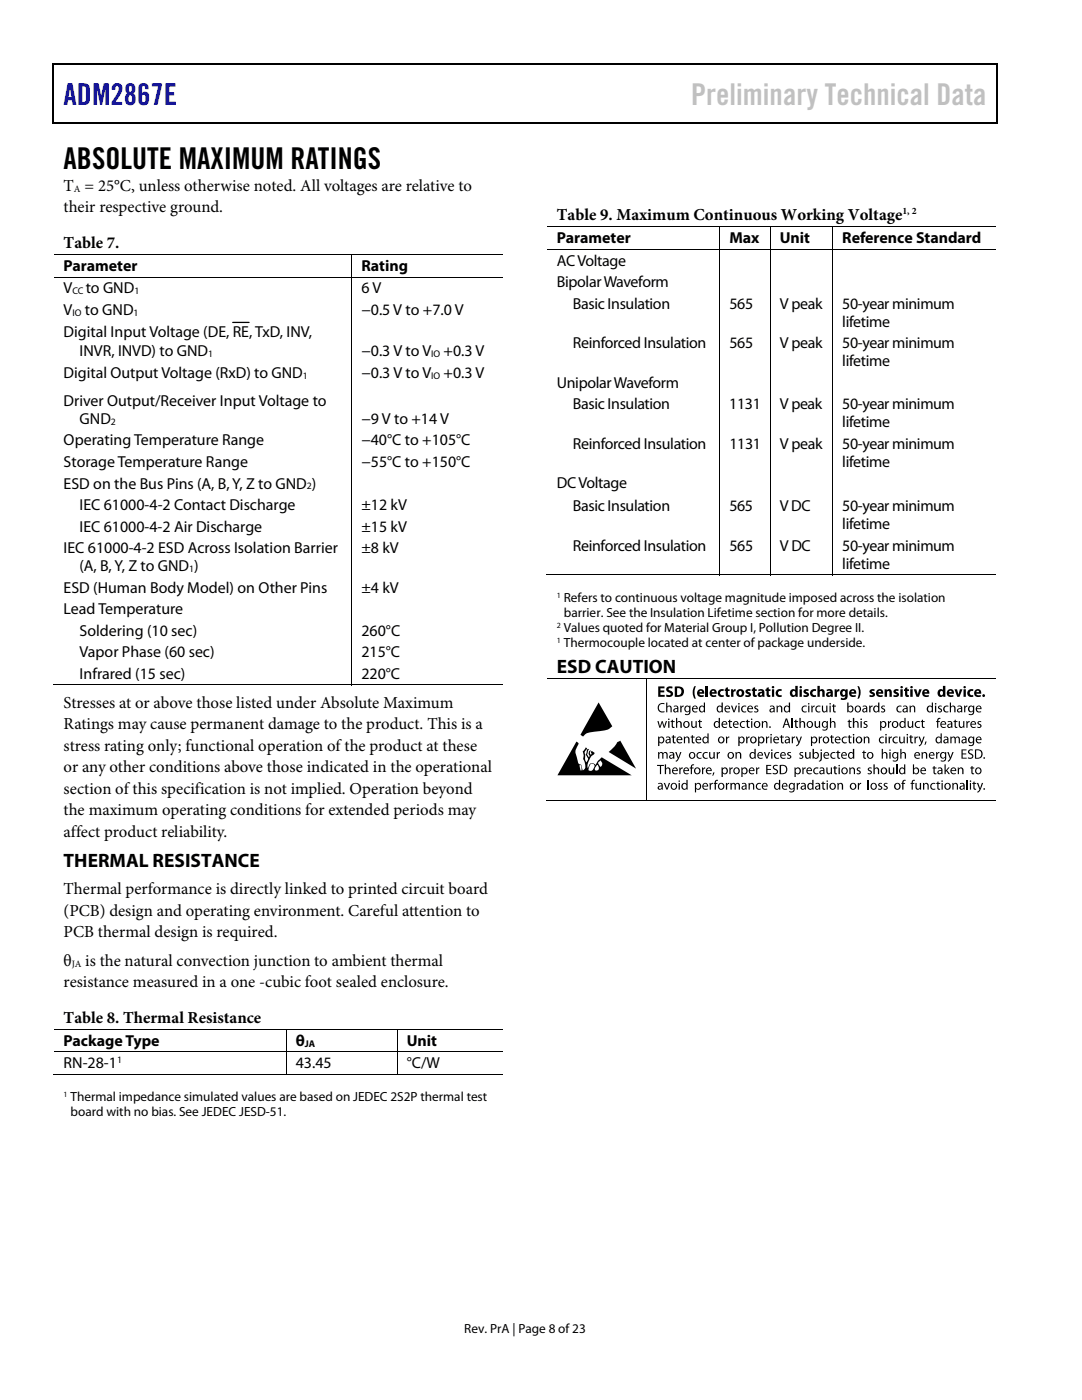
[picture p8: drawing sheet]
<svg xmlns="http://www.w3.org/2000/svg" width="216mm" height="279mm" viewBox="0 0 216 279" stroke-linecap="round" stroke-linejoin="round" font-family="sans-serif">
<defs><g id="words">
<text font-size="6" fill="#00f" x="12.7" y="21">ADM2867E</text>
<text font-size="6" fill="#c0c0c0" x="137.9" y="21">Preliminary Technical Data</text>
<text font-size="6" x="12.7" y="33.6">ABSOLUTE MAXIMUM RATINGS</text>
<g font-size="3.9">
<text x="111.1" y="134.3">ESD CAUTION</text>
<text x="12.7" y="173">THERMAL RESISTANCE</text>
</g>
<g font-size="3.3">
<text x="12.7" y="38.1">T = 25°C, unless otherwise noted. All voltages are relative to</text>
<text x="12.7" y="42.4">their respective ground.</text>
<text x="111.1" y="43.9">Table 9. Maximum Continuous Working Voltage</text>
<text x="12.7" y="49.5">Table 7.</text>
<text x="12.7" y="141.3">Stresses at or above those listed under Absolute Maximum</text>
<text x="12.7" y="145.5">Ratings may cause permanent damage to the product. This is a</text>
<text x="12.7" y="149.8">stress rating only; functional operation of the product at these</text>
<text x="12.7" y="154.1">or any other conditions above those indicated in the operational</text>
<text x="12.7" y="158.4">section of this specification is not implied. Operation beyond</text>
<text x="12.7" y="162.6">the maximum operating conditions for extended periods may</text>
<text x="12.7" y="166.9">affect product reliability.</text>
<text x="12.7" y="178.5">Thermal performance is directly linked to printed circuit board</text>
<text x="12.7" y="182.8">(PCB) design and operating environment. Careful attention to</text>
<text x="12.7" y="187">PCB thermal design is required.</text>
<text x="12.7" y="197">resistance measured in a one -cubic foot sealed enclosure.</text>
<text x="12.7" y="192.7">θ</text>
<text x="17" y="192.7">is the natural convection junction to ambient thermal</text>
<text x="12.7" y="204.1">Table 8. Thermal Resistance</text>
</g>
<g font-size="3.2">
<text x="111.1" y="48.5">Parameter</text>
<text x="111.1" y="53">AC Voltage</text>
<text x="145.5" y="48.5">Max</text>
<text x="155.6" y="48.5">Unit</text>
<text x="168.1" y="48.5">Reference Standard</text>
<text x="12.7" y="54.1">Parameter</text>
<text x="12.7" y="58.6">V</text>
<text x="17.1" y="58.6">to GND</text>
<text x="72.1" y="58.6">6 V</text>
<text x="72.1" y="54.1">Rating</text>
<text x="111.1" y="57.3">Bipolar Waveform</text>
<text x="12.7" y="62.9">V</text>
<text x="17" y="62.9">to GND</text>
<text x="72.1" y="62.9">−0.5 V to +7.0 V</text>
<text x="114.3" y="61.6">Basic Insulation</text>
<text x="145.5" y="61.6">565</text>
<text x="155.6" y="61.6">V peak</text>
<text x="168.1" y="61.6">50-year minimum</text>
<text x="168.1" y="65.2">lifetime</text>
<text x="12.7" y="67.2">Digital Input Voltage (DE, RE, TxD, INV,</text>
<text x="15.9" y="71.1">INVR, INVD) to GND</text>
<text x="72.1" y="71.1">−0.3 V to V</text>
<text x="88.5" y="71.1">+0.3 V</text>
<text x="114.3" y="69.5">Reinforced Insulation</text>
<text x="145.5" y="69.5">565</text>
<text x="155.6" y="69.5">V peak</text>
<text x="168.1" y="69.4">50-year minimum</text>
<text x="12.7" y="75.4">Digital Output Voltage (RxD) to GND</text>
<text x="72.1" y="75.4">−0.3 V to V</text>
<text x="88.5" y="75.4">+0.3 V</text>
<text x="111.1" y="77.4">Unipolar Waveform</text>
<text x="168.1" y="73.1">lifetime</text>
<text x="12.7" y="81">Driver Output/Receiver Input Voltage to</text>
<text x="114.3" y="81.7">Basic Insulation</text>
<text x="145.5" y="81.7">1131</text>
<text x="155.6" y="81.7">V peak</text>
<text x="168.1" y="81.6">50-year minimum</text>
<text x="12.7" y="88.9">Operating Temperature Range</text>
<text x="15.9" y="84.6">GND</text>
<text x="72.1" y="88.9">−40°C to +105°C</text>
<text x="72.1" y="84.6">−9 V to +14 V</text>
<text x="114.3" y="89.6">Reinforced Insulation</text>
<text x="145.5" y="89.6">1131</text>
<text x="155.6" y="89.6">V peak</text>
<text x="168.1" y="85.2">lifetime</text>
<text x="168.1" y="89.5">50-year minimum</text>
<text x="12.7" y="93.2">Storage Temperature Range</text>
<text x="72.1" y="93.2">−55°C to +150°C</text>
<text x="168.1" y="93.1">lifetime</text>
<text x="12.7" y="97.5">ESD on the Bus Pins (A, B, Y, Z to GND )</text>
<text x="15.9" y="101.8">IEC 61000-4-2 Contact Discharge</text>
<text x="72.1" y="101.8">±12 kV</text>
<text x="111.1" y="97.4">DC Voltage</text>
<text x="15.9" y="106.1">IEC 61000-4-2 Air Discharge</text>
<text x="72.1" y="106.1">±15 kV</text>
<text x="114.3" y="102">Basic Insulation</text>
<text x="145.5" y="102">565</text>
<text x="155.6" y="102">V DC</text>
<text x="168.1" y="102">50-year minimum</text>
<text x="168.1" y="105.6">lifetime</text>
<text x="12.7" y="110.4">IEC 61000-4-2 ESD Across Isolation Barrier</text>
<text x="15.9" y="114">(A, B, Y, Z to GND )</text>
<text x="72.1" y="110.4">±8 kV</text>
<text x="114.3" y="109.9">Reinforced Insulation</text>
<text x="145.6" y="109.9">565</text>
<text x="155.6" y="109.9">V DC</text>
<text x="168.1" y="109.9">50-year minimum</text>
<text x="168.1" y="113.5">lifetime</text>
<text x="12.7" y="118.3">ESD (Human Body Model) on Other Pins</text>
<text x="72.1" y="118.3">±4 kV</text>
<text x="12.7" y="122.6">Lead Temperature</text>
<text x="15.9" y="126.9">Soldering (10 sec)</text>
<text x="15.9" y="131.1">Vapor Phase (60 sec)</text>
<text x="72.1" y="126.9">260°C</text>
<text x="72.1" y="131.1">215°C</text>
<text x="15.9" y="135.4">Infrared (15 sec)</text>
<text x="72.1" y="135.4">220°C</text>
<text x="12.7" y="208.7">Package Type</text>
<text x="59" y="208.7">θ</text>
<text x="81.2" y="208.7">Unit</text>
<text x="12.7" y="213.2">RN-28-1</text>
<text x="59" y="213.2">43.45</text>
<text x="81.2" y="213.2">°C/W</text>
</g>
<g font-size="2.6">
<text x="112.5" y="120.1">Refers to continuous voltage magnitude imposed across the isolation</text>
<text x="112.5" y="123.1">barrier. See the Insulation Lifetime section for more details.</text>
<text x="112.5" y="126.1">Values quoted for Material Group I, Pollution Degree II.</text>
<text x="112.5" y="129.1">Thermocouple located at center of package underside.</text>
<text x="14.1" y="219.8">Thermal impedance simulated values are based on JEDEC 2S2P thermal test</text>
<text x="14.1" y="222.8">board with no bias. See JEDEC JESD-51.</text>
<text x="92.6" y="266">Rev. PrA | Page 8 of 23</text>
</g>
<g font-size="1.9">
<text x="14.8" y="38.3">A</text>
<text x="180.1" y="42.7">1, 2</text>
<text x="14.5" y="58.7">CC</text>
<text x="26.8" y="58.7">1</text>
<text x="14.5" y="63">IO</text>
<text x="26.7" y="63">1</text>
<text x="41.5" y="71.3">1</text>
<text x="86" y="71.3">IO</text>
<text x="60.4" y="75.6">1</text>
<text x="86" y="75.6">IO</text>
<text x="22.1" y="84.8">2</text>
<text x="61.2" y="97.7">2</text>
<text x="37.7" y="114.1">1</text>
<text x="14.3" y="192.9">JA</text>
<text x="60.8" y="208.9">JA</text>
<text x="23.3" y="212.1">1</text>
</g>
<g font-size="1.6">
<text x="111.1" y="119.3">1</text>
<text x="111.1" y="125.2">2</text>
<text x="111.1" y="128.2">1</text>
<text x="12.7" y="218.9">1</text>
</g>
</g></defs>
<g fill="#000">
<path d="M10.5 12.7h.3v1h-.3zM198.8 12.7h.2v1h-.2zM198.8 12.7h.2v.3h-.2zM198.8 24.4h.2v.3h-.2zM131.3 137h1.3v.4h-.8v.4h.7v.4h-.7v.5h.8v.4h-1.3zM133.1 137.1l.6-.1 .5 .1-.1 .3h-.6l-.1 .1 .2 .2a.72 .72 0 0 1 .7 .9 .72 .72 0 0 1-1.1 .5l-.3-.1 .1-.4 .7 .1 .1-.2-.1-.2a.68 .68 0 0 1-.7-.4 .68 .68 0 0 1 .1-.8zM138.6 136.9h.3a2.74 2.74 0 0 0 0 2.5h-.3a2.26 2.26 0 0 1 0-2.5zM140.8 136.9h.5v2.2h-.5zM143.4 137.8l.9-.3 .1 .1v.3a.45 .45 0 0 0-.7 .4 .45 .45 0 0 0 .7 .4v.3a.82 .82 0 0 1-1-.2 .82 .82 0 0 1 0-1zM144.8 137.3l.4-.1v.4h.4v.3h-.4l.1 .8h.3v.3a.5 .5 0 0 1-.6 0 .5 .5 0 0 1-.2-.5v-.6h-.2v-.3h.2zM145.9 137.6h.4v.2l.2-.2 .3-.1v.5h-.3l-.2 .2v.9h-.4zM148.9 137.7l.5-.2 .4 .1-.1 .3h-.4v.2a.56 .56 0 0 1 .5 .6 .56 .56 0 0 1-.8 .4l-.3-.1 .1-.3 .4 .1 .2-.1-.5-.3a.42 .42 0 0 1 0-.7z"/>
<path d="M150.2 137.3l.5-.1v.4h.3v.3h-.3v.8h.3v.3a.51 .51 0 0 1-.6 0 .51 .51 0 0 1-.2-.5v-.6h-.2v-.3h.2zM153 137.3l.4-.1v.4h.3v.3h-.3v.8h.3v.3a.48 .48 0 0 1-.5 0 .48 .48 0 0 1-.2-.5v-.6h-.3v-.3h.3zM155 137.8l.8-.3 .2 .1-.1 .3a.45 .45 0 0 0-.7 .4 .45 .45 0 0 0 .7 .4l.1 .3a.82 .82 0 0 1-1.1-.2 .82 .82 0 0 1 .1-1zM160.5 137.7l.5-.2 .4 .1-.1 .3h-.5v.2a.56 .56 0 0 1 .6 .6 .56 .56 0 0 1-.8 .4l-.3-.1 .1-.3 .4 .1 .2-.1-.5-.3a.42 .42 0 0 1 0-.7zM161.8 137.8l.9-.3 .2 .1-.1 .3a.45 .45 0 0 0-.7 .4 .45 .45 0 0 0 .7 .4l.1 .3a.82 .82 0 0 1-1.1-.2 .82 .82 0 0 1 0-1zM163.1 136.9h.5v.8a.55 .55 0 0 1 .6-.1 .55 .55 0 0 1 .3 .6v.9h-.4v-1l-.2-.2-.3 .2v1h-.5zM166.5 137.6h.4l.1 .2 .2-.2 .3-.1v.5h-.3l-.2 .2v.9h-.5zM171.1 136.9h.2a2.25 2.25 0 0 1 .1 2.5h-.3a2.74 2.74 0 0 0 0-2.5zM173.7 137.7l.4-.2 .4 .1v.3h-.5v.2a.56 .56 0 0 1 .6 .6 .56 .56 0 0 1-.8 .4l-.3-.1v-.3l.4 .1 .3-.1-.5-.3a.41 .41 0 0 1 0-.7zM176.5 137.6h.4l.1 .2v-.1a.55 .55 0 0 1 .7-.1 .55 .55 0 0 1 .2 .6v.9h-.4v-1l-.3-.2-.2 .2v1h-.5zM178.4 137.7l.5-.2 .4 .1-.1 .3h-.4v.2a.56 .56 0 0 1 .6 .6 .56 .56 0 0 1-.9 .4l-.3-.1 .1-.3 .4 .1 .2-.1-.4-.3a.41 .41 0 0 1-.1-.7zM180.6 137.3l.4-.1v.4h.4v.3h-.4l.1 .8h.3v.3a.48 .48 0 0 1-.6 0 .48 .48 0 0 1-.2-.5v-.6h-.2v-.3h.2z"/>
<path d="M182.3 137.6h.5l.3 1 .3-1h.5l-.6 1.5h-.4zM190.5 137.6h.5l.2 1 .3-1h.5l-.5 1.5h-.5zM193.2 137.8l.9-.3 .1 .1v.3a.44 .44 0 0 0-.7 .4 .44 .44 0 0 0 .7 .4v.3a.81 .81 0 0 1-1-.2 .81 .81 0 0 1 0-1zM119.4 140.2l2.8 4.7-.3 .3a3.8 3.8 0 0 1-2.7 .8h-.7a2.26 2.26 0 0 0-2.1 1l-.6-.4zM123.1 148.2l.7-.4 3.1 5.6-5.4-3.3 1.1-1.1zM131.3 150.1h.2v.2a.46 .46 0 0 1 .8 0l.5-.2 .4 .2v1.1h-.2v-1l-.3-.1-.3 .2v.9h-.3v-1l-.2-.1-.3 .2v.9h-.3zM131.2 143.9h.2l.3 1.1 .3-1.1h.2l.3 1.1 .4-1.1h.2l-.4 1.3h-.3l-.3-1-.3 1h-.2zM131.1 152.7h1.4v.2h-.6v1.6h-.2v-1.6h-.6zM131.5 140.6a1.06 1.06 0 0 1 1.1-.2l-.1 .2a.76 .76 0 0 0-1 .7 .76 .76 0 0 0 1.1 .6v.2a.97 .97 0 0 1-1.2-.3 .97 .97 0 0 1 .1-1.2zM132.7 152.5h.2v.9a.47 .47 0 0 1 .8 0l.1 1.1h-.3v-.9l-.3-.2-.3 .3v.8h-.2zM132.4 156.3h.3l.4 1.1 .4-1.1h.2l-.5 1.3h-.2zM132.9 140.2h.3v.8l.2-.2h.4a1.49 1.49 0 0 1 .2 1.4h-.2v-1l-.3-.2-.3 .3v.9h-.3z"/>
<path d="M134 143.7l.3-.1v.3h.3v.2h-.3v.9l.3 .1-.1 .2h-.3l-.2-.3v-.9h-.2v-.2h.2zM134.2 146.8l.3-.1v.3h.3v.2h-.3v.9h.3l-.1 .3-.2-.1-.2-.2-.1-.9h-.2v-.2h.2zM134.9 143.3h.2v.8l.3-.2h.4a1.37 1.37 0 0 1 .2 1.3h-.2l-.1-.9-.2-.2-.4 .3v.8h-.2zM134.7 150.1h.3l.4 1.1 .3-1.1h.3l-.2 .5a2.2 2.2 0 0 1-.9 1.4l-.1-.2 .4-.4zM135.6 153.2h.1l.1 .3 .2-.3 .2-.1v.3h-.2l-.2 .3v.8h-.2zM135.7 140.8h.3v.3l.4-.3v.2l-.2 .1-.2 .2v.9h-.3zM136.4 147h.3v.2l.1-.1a.48 .48 0 0 1 .7 .1l.1 1.1h-.3v-.9l-.3-.2-.3 .2v.9h-.2zM138 152.7l.5-.1v.2h-.3l-.1 .1v.3h.3v.2h-.3v1.1h-.3v-1.1h-.2v-.2h.2zM138 146.8l.3-.1v.3h.3v.2h-.3v.9h.3v.2h-.4l-.2-.2v-.9h-.2v-.2h.2zM137.9 143.9h.3v1l.3 .2 .3-.3v-.9h.2v1.3h-.2v-.2l-.1 .1a.45 .45 0 0 1-.7 0zM139.5 143.7l.2-.1v.3h.4v.2h-.4l.1 .9 .2 .1 .1 .1-.4 .1-.2-.3v-.9h-.2v-.2h.2zM139.2 150.3l.5-.2h.3v.2a.51 .51 0 0 0-.8 .5 .51 .51 0 0 0 .8 .4v.2a.69 .69 0 0 1-.9-.2 .69 .69 0 0 1 .1-.9z"/>
<path d="M140.1 153.2h.2v.3l.4-.4v.3l-.4 .3v.8h-.2zM140.4 150.3l.5-.2h.3v.2a.5 .5 0 0 0-.8 .5 .5 .5 0 0 0 .8 .4v.2a.7 .7 0 0 1-.9-.2 .7 .7 0 0 1 .1-.9zM141.6 156.3h.2v.2l.4-.3v.3h-.2l-.2 .3v.8h-.2zM142.3 154.2h.3l-.3 .6h-.2zM142.8 155.7h.5v.2h-.4v.1l-.1 .3h.4v.1h-.3v1.2h-.3v-1.2h-.2v-.1h.2zM141.5 150.1h.2l.1 .9 .2 .2 .3-.2 .1-.9h.2v1.3h-.2v-.2l-.1 .1a.46 .46 0 0 1-.7-.1zM143 150.1h.2v.3l.5-.3v.2h-.3l-.1 .3v.8h-.3zM144.8 156.3h.3v.2l.4-.3v.3h-.2l-.2 .3v.8h-.3zM144.8 147h.3v.3l.4-.3v.2l-.2 .1-.2 .3v.7h-.2zM145.5 153.2h.2l.1 .3 .4-.4v.3l-.4 .3v.8h-.3zM145.5 143.7l.2-.1v.3h.4v.2h-.4l.1 .9 .3 .1v.1l-.2 .1a.36 .36 0 0 1-.4-.5v-.7h-.2v-.2h.2zM145.7 156.3h.3v.2l.2-.2h.4l.2 .2 .3-.2h.3l.3 .5v.8h-.3v-1l-.3-.2-.3 .3v.9h-.2v-1l-.3-.2-.3 .3v.9h-.2z"/>
<path d="M145.9 140.8h.2l.4 1.1 .3-1.1h.3l-.5 1.4h-.3zM146.7 150.1h.3v.2l.1-.1a.51 .51 0 0 1 .7 .1l.1 1.1h-.2l-.1-.9-.3-.2-.3 .3v.8h-.2zM147.8 144.1l.5-.2 .4 .1-.1 .1a.5 .5 0 0 0-.8 .5 .5 .5 0 0 0 .8 .4v.2a.7 .7 0 0 1-.9-.2 .7 .7 0 0 1 .1-.9zM148.9 147h.2v.3l.5-.3v.2l-.3 .1-.2 .3v.7h-.2zM148.1 141l.5-.2 .3 .1v.2a.5 .5 0 0 0-.8 .4 .5 .5 0 0 0 .8 .4v.2a.7 .7 0 0 1-.9-.2 .7 .7 0 0 1 .1-.9zM149 143.7l.3-.1v.3h.3v.2h-.3v.9l.3 .1-.1 .2h-.3l-.2-.3v-.9h-.2v-.2h.2zM149.4 156.3h.2v.2l.1-.1a.47 .47 0 0 1 .7 0l.1 1.2h-.2l-.1-1-.3-.2-.3 .3v.9h-.2zM150.5 141l.5-.2 .3 .1-.1 .2-.4-.1v.3a.48 .48 0 0 1 .5 .5 .48 .48 0 0 1-.7 .4l-.1-.1v-.2l.4 .1 .2-.2-.6-.5zM150.9 153.2h.2v.3l.4-.4v.3h-.2l-.2 .3v.8h-.2zM151 156.4l.5-.2 .3 .1v.2a.5 .5 0 0 0-.8 .4 .5 .5 0 0 0 .8 .5v.1a.7 .7 0 0 1-.9-.1 .7 .7 0 0 1 .1-1zM152 143.9h.2v.2l.1-.1a.49 .49 0 0 1 .8 .1v1.1h-.2v-.9l-.3-.2-.3 .3v.8h-.3zM152.4 150.1h.3l.3 1.1 .4-1.1h.2l-.5 1.3h-.2z"/>
<path d="M152.8 147h.2l.1 .3 .4-.3v.2l-.3 .1-.1 .2v.8h-.3zM153.5 145h.3v.2h-.3zM152.9 152.7h1v.1h-.8v.7h.7v.1h-.7v.7h.8v.2h-1zM154.3 152.9a.78 .78 0 0 1 .9-.2l-.1 .2h-.5a.29 .29 0 0 0 0 .5 .63 .63 0 0 1 .6 .8 .63 .63 0 0 1-1 .2v-.2a.39 .39 0 0 0 .7 .1 .39 .39 0 0 0-.2-.6 .54 .54 0 0 1-.4-.8zM154.9 140.8h.3v.3l.1-.2a.51 .51 0 0 1 .7 .1l.1 1.2h-.2l-.1-1-.3-.2-.3 .2v1h-.2zM154.6 150.3l.6-.2h.3l-.1 .2a.5 .5 0 0 0-.7 .5 .5 .5 0 0 0 .7 .4l.1 .2a.69 .69 0 0 1-.9-.2 .69 .69 0 0 1 0-.9zM155.6 147h.2v-.2l.3-.1v.3h.3v.2h-.3v.9h.3v.2h-.5l-.1-1.1h-.2zM157.1 150.3l.4-.2 .3 .1v.1h-.4v.3h.1a.4 .4 0 0 1 .4 .4 .4 .4 0 0 1-.2 .4l-.7-.1 .1-.1 .3 .1 .3-.2-.6-.5zM158 143.3h.2v1.9h-.2zM158 147h.2v.3l.4-.3v.2l-.2 .1-.2 .2v.8h-.2zM158.7 143.7l.2-.1v.3h.4v.2h-.4l.1 .9 .2 .1v.1l-.2 .1a.36 .36 0 0 1-.3-.5v-.7h-.2v-.2h.2zM159 156.3h.2v.2l.4-.3v.3h-.2l-.2 .3v.8h-.2z"/>
<path d="M158.8 147h.2l.4 1.1 .4-1.1h.2l-.2 .6a2.09 2.09 0 0 1-.9 1.3l-.1-.2a.46 .46 0 0 0 .5-.5zM159.5 143.3h.3v.8l.2-.2h.4a1.4 1.4 0 0 1 .3 1.3h-.3v-.9l-.3-.2-.3 .2v.9h-.3zM159.6 150.3l.4-.2 .3 .1-.1 .1h-.4v.3h.2a.4 .4 0 0 1 .3 .4 .4 .4 0 0 1-.2 .4l-.6-.1v-.1h.5v-.3l-.1-.1a.39 .39 0 0 1-.3-.5zM160.1 153.2h.2v.3l.5-.4v.3h-.3l-.2 .3v.8h-.2zM160.1 141l.6-.2 .3 .1-.1 .2a.51 .51 0 0 0-.7 .4 .51 .51 0 0 0 .8 .4v.2a.7 .7 0 0 1-.9-.2 .7 .7 0 0 1 0-.9zM160.6 150.1h.3v.9l.3 .2 .3-.2v-.9h.3v1.3h-.3v-.2l-.1 .1a.46 .46 0 0 1-.7-.1zM161.9 140.8h.2v.3l.5-.3v.2l-.3 .1-.2 .2v.9h-.2zM162.5 153.3l.5-.2 .3 .1-.1 .2a.5 .5 0 0 0-.7 .5 .5 .5 0 0 0 .8 .4v.2a.7 .7 0 0 1-.9-.2 .7 .7 0 0 1 .1-1zM163.4 147h.2v.3l.4-.3v.2l-.2 .1-.2 .2v.8h-.2zM162.5 143.9h.3v1l.3 .2 .3-.3v-.9h.2l.1 1.3h-.3v-.2l-.1 .1a.45 .45 0 0 1-.7 0zM162.9 141l.5-.2 .3 .1v.2a.5 .5 0 0 0-.8 .4 .5 .5 0 0 0 .8 .4v.2a.7 .7 0 0 1-.9-.2 .7 .7 0 0 1 .1-.9zM164.1 156h.2v.3h.4v.1h-.4l.1 1h.3l-.1 .2h-.3l-.2-.2v-1h-.2v-.1h.2z"/>
<path d="M164 140.8h.2l.1 1 .2 .2 .3-.2 .1-1h.2v1.4h-.2v-.3l-.1 .2a.45 .45 0 0 1-.7-.1zM165.6 143.3h.2v.8l.3-.2h.4a1.49 1.49 0 0 1 .2 1.3h-.2l-.1-.9-.2-.2-.4 .3v.8h-.2zM164.9 153.2h.2l.1 .9a.33 .33 0 0 0 .3 .2 .33 .33 0 0 0 .3-.3v-.8h.2v1.3h-.2v-.2l-.1 .1a.48 .48 0 0 1-.7-.1zM165.8 146.8l.3-.1v.3h.3v.2h-.3v.9h.3v.2h-.4l-.2-.2v-.9h-.2v-.2h.2zM166.2 140.6l.3-.1v.3h.3v.2h-.3v.9l.3 .1-.1 .2h-.3l-.2-.3v-.9h-.2v-.2h.2zM165.9 150.3l.5-.2h.3l-.1 .2a.5 .5 0 0 0-.7 .5 .5 .5 0 0 0 .8 .4v.2a.7 .7 0 0 1-.9-.2 .7 .7 0 0 1 .1-.9zM166.5 152.9h.2v.3h.3v.2h-.3v.9h.3v.2h-.3l-.2-.2v-.9h-.2zM167.1 156.3h.2v.2l.1-.1a.48 .48 0 0 1 .7 0l.1 1.2h-.2v-1l-.3-.2-.4 .3v.9h-.2zM167.1 149.8h.2v.3h.4v.2h-.4l.1 .9h.2v.2h-.3l-.2-.2v-.9h-.2v-.2h.2zM168.1 147.2l.5-.2h.4l-.1 .2a.5 .5 0 0 0-.7 .5 .5 .5 0 0 0 .7 .4l.1 .2a.69 .69 0 0 1-.9-.2 .69 .69 0 0 1 0-.9zM169.5 153.2h.2v.2l.1-.1a.46 .46 0 0 1 .7 .1l.1 1.1h-.2l-.1-.9-.2-.2-.4 .3v.8h-.2zM169.3 143.7l.3-.1v.3h.3v.2h-.3v.9l.3 .1v.1l-.3 .1-.2-.3-.1-.9h-.2z"/>
<path d="M169.4 146.8l.2-.1v.3h.3v.2h-.3v.9h.3l-.1 .3-.2-.1-.2-.2v-.9h-.3v-.2h.3zM170.2 143.3h.3v.8l.2-.2h.4a1.46 1.46 0 0 1 .2 1.3h-.2v-.9l-.3-.2-.3 .2v.9h-.3zM171 153.3l.4-.2 .3 .1v.2h-.5v.2l.2 .1a.4 .4 0 0 1 .4 .4 .4 .4 0 0 1-.3 .4l-.6-.1 .1-.1h.3l.2-.1-.5-.5zM171.2 156.3h.2v.2l.4-.3v.3h-.2l-.2 .3v.8h-.2zM172.4 144.1l.4-.2 .3 .1-.1 .1h-.4v.3l.2 .1a.41 .41 0 0 1 .3 .3 .41 .41 0 0 1-.2 .4l-.5 .1-.1-.1v-.2a.34 .34 0 0 0 .6-.1l-.2-.2a.39 .39 0 0 1-.3-.6zM172.3 147h.3v.2l.1-.1a.49 .49 0 0 1 .7 .1l.1 1.1h-.3v-.9l-.3-.2-.3 .3v.8h-.2zM172.3 149.8h.2v.3h.3v.2h-.3v.9h.3l-.1 .2h-.2l-.2-.2v-.9h-.3v-.2h.3zM173.1 155.6h.3v2h-.3zM173.2 153.3l.4-.2 .3 .1v.2h-.5v.2l.3 .1a.4 .4 0 0 1 .3 .4 .4 .4 0 0 1-.2 .4l-.7-.1 .1-.1h.3l.3-.1-.6-.5zM173.4 140.8h.3v.3l.4-.3v.2l-.2 .1-.2 .2v.9h-.3zM174.3 152.5h.2v.9l.3-.2h.4a1.45 1.45 0 0 1 .2 1.3h-.2l-.1-.9-.2-.2-.4 .2v.9h-.2zM175.3 156.4l.4-.2 .3 .1v.2a.28 .28 0 0 0-.5 .1l.2 .2a.4 .4 0 0 1 .4 .4 .4 .4 0 0 1-.3 .4l-.6-.1v-.1h.6v-.3l-.2-.1a.4 .4 0 0 1-.3-.6z"/>
<path d="M175.9 141l.4-.2 .3 .1-.1 .2-.4-.1v.3l.2 .1a.41 .41 0 0 1 .3 .3 .41 .41 0 0 1-.2 .4h-.6v-.2l.5 .1 .1-.3-.2-.1a.39 .39 0 0 1-.3-.6zM175.9 149.5h.3v.8a.51 .51 0 0 1 .8 0l.1 1.1h-.3v-.9l-.3-.2-.3 .2v.9h-.3zM176.4 156.4l.4-.2 .3 .1-.1 .2h-.4v.2l.2 .1a.4 .4 0 0 1 .3 .3 .4 .4 0 0 1-.2 .5l-.6-.1v-.1h.6v-.2l-.2-.2a.4 .4 0 0 1-.3-.6zM175.6 147.2l.5-.2h.3l-.1 .2a.5 .5 0 0 0-.7 .5 .5 .5 0 0 0 .7 .4l.1 .2a.69 .69 0 0 1-.9-.2 .69 .69 0 0 1 .1-.9zM177.2 143.9h.2v.3l.4-.3v.2l-.2 .1-.2 .3v.7h-.2zM177.3 147h.2v.3l.5-.3v.2l-.3 .1-.1 .2v.8h-.3zM177.3 153.2h.3v.9l.2 .2 .4-.2v-.9h.2v1.3h-.2v-.2l-.1 .1a.46 .46 0 0 1-.7-.1zM178.8 152.5h.3v2h-.3zM178.3 147.2l.5-.2h.3v.2a.5 .5 0 0 0-.8 .5 .5 .5 0 0 0 .8 .4v.2a.7 .7 0 0 1-.9-.2 .7 .7 0 0 1 .1-.9zM179.6 149.5h.3v.8l.3-.2h.3a1.4 1.4 0 0 1 .3 1.3h-.3v-.9l-.3-.2-.3 .3v.8h-.3zM179.1 141l.5-.2 .3 .1v.2a.5 .5 0 0 0-.8 .4 .5 .5 0 0 0 .8 .4v.2a.7 .7 0 0 1-.9-.2 .7 .7 0 0 1 .1-.9zM180.2 155.7h.5v.2h-.3l-.1 .1v.3h.3v.1h-.3v1.2h-.3v-1.2h-.1v-.1h.1z"/>
<path d="M179.4 147h.2l.1 1a.33 .33 0 0 0 .3 .1 .33 .33 0 0 0 .3-.3v-.8h.2l.1 1.3h-.3v-.2l-.1 .1a.45 .45 0 0 1-.7-.1zM181.5 140.8h.2v.3l.1-.2a.49 .49 0 0 1 .7 .1l.1 1.2h-.2v-1l-.3-.2-.4 .3v.9h-.2zM181.6 146.8l.3-.1v.3h.3v.2h-.3v.9h.3v.2h-.4l-.2-.2v-.9h-.2zM182.1 155.7h.5l-.1 .2h-.3v.1l-.1 .3h.4v.1h-.4v1.2h-.2v-1.2h-.2v-.1h.2zM181.1 143.9h.2l.1 1 .2 .2 .4-.3v-.9h.2v1.3h-.2v-.2l-.1 .1a.46 .46 0 0 1-.7 0zM182.5 147h.2v.3l.4-.3v.2l-.2 .1-.2 .2v.8h-.2zM183.3 147h.2l.4 1.1 .4-1.1h.2l-.2 .6a2.02 2.02 0 0 1-.9 1.3l-.1-.2a.46 .46 0 0 0 .5-.5zM182.7 144.1l.5-.2 .4 .1-.1 .1a.51 .51 0 0 0-.7 .5 .51 .51 0 0 0 .7 .4l.1 .2a.71 .71 0 0 1-1-.2 .71 .71 0 0 1 .1-.9zM182.7 156.3h.2v.9l.3 .2 .3-.3v-.8h.3v1.3h-.2v-.2l-.1 .1a.47 .47 0 0 1-.8-.1zM183.9 150.1h.2v.2l.1-.1a.48 .48 0 0 1 .7 .1l.1 1.1h-.2l-.1-.9-.2-.2-.4 .3v.8h-.2zM183.9 143.7l.3-.1v.3h.3v.2h-.3v.9l.3 .1v.1l-.2 .1a.36 .36 0 0 1-.4-.5v-.7h-.2v-.2h.2zM184.2 156.3h.2v.2l.1-.1a.48 .48 0 0 1 .7 0l.1 1.2h-.2l-.2-1.1a.34 .34 0 0 0-.3 0 .34 .34 0 0 0-.2 .3v.8h-.2z"/>
<path d="M184.6 148h.3l-.3 .7h-.1zM186.3 152.9h.2v.3h.4v.2h-.4v.9h.3l.1 .2h-.4l-.2-.2v-.9h-.2zM185.8 156.4l.5-.2 .3 .1v.2a.51 .51 0 0 0-.8 .4 .51 .51 0 0 0 .8 .5v.1a.7 .7 0 0 1-.9-.1 .7 .7 0 0 1 .1-1zM186.8 150.1h.2v.3l.5-.3v.2h-.3l-.2 .3v.8h-.2zM187.1 143.4l.6-.1-.1 .2h-.3l-.1 .2v.2h.3v.2h-.3v1.1h-.2v-1.1h-.2v-.2h.2zM187.2 141l.4-.2 .3 .1v.2l-.5-.1 .1 .3 .1 .1a.41 .41 0 0 1 .4 .3 .41 .41 0 0 1-.2 .4h-.7l.1-.2 .5 .1v-.3l-.2-.1a.39 .39 0 0 1-.3-.6zM187 156h.3v.3h.3v.1h-.3v1h.3v.2h-.4l-.2-.2v-1h-.2v-.1h.2zM188.5 152.5h.2v1.3l.5-.6h.3l-.5 .5 .6 .8h-.3l-.5-.6-.1 .6h-.2zM188.4 141l.5-.2 .4 .1-.1 .2a.5 .5 0 0 0-.7 .4 .5 .5 0 0 0 .7 .4l.1 .2a.71 .71 0 0 1-1-.2 .71 .71 0 0 1 .1-.9zM189 150.1h.3l.4 1.1 .3-1.1h.3l-.2 .5a2.27 2.27 0 0 1-.9 1.4l-.1-.2 .4-.4zM189.5 140.2h.3v.8a.51 .51 0 0 1 .8 0l.1 1.2h-.3v-1l-.3-.2-.3 .3v.9h-.3zM189.6 147h.2v.2a.46 .46 0 0 1 .5-.2 .46 .46 0 0 1 .4 .2l.4-.2 .4 .2v1.1h-.2v-.9l-.3-.2-.3 .2v.9h-.2l-.1-1-.2-.1-.3 .3v.8h-.3z"/>
<path d="M190 156.3h.2v.2l.2-.1a.47 .47 0 0 1 .7 0l.1 1.2h-.3v-1l-.3-.2-.3 .3v.9h-.3zM190.5 143.7l.2-.1v.3h.4v.2h-.4v.9l.3 .1-.1 .2h-.2l-.2-.3v-.9h-.2v-.2h.2zM191.1 153.2h.2v.2l.1-.1a.48 .48 0 0 1 .8 .1l.1 1.1h-.3v-.9l-.3-.2-.4 .3v.8h-.2zM192.4 140.8h.2v.3l.4-.3v.2l-.4 .3v.9h-.2zM191.3 143.9h.2l.1 1 .3 .2 .3-.3v-.9h.2v1.3h-.2v-.2l-.1 .1a.47 .47 0 0 1-.7 0zM191.9 149.6h.9v.2h-.7v.6h.7v.2h-.7v.6h.8v.2h-1zM192.8 143.9h.2v.3l.5-.3v.2l-.2 .1-.2 .3v.7h-.3zM192.9 155.6h.2v2h-.2zM193.2 149.8a.77 .77 0 0 1 .9-.2v.2l-.4-.1-.3 .2 .2 .4a.63 .63 0 0 1 .6 .9 .63 .63 0 0 1-1.1 .1l.1-.2a.41 .41 0 0 0 .5 .2 .41 .41 0 0 0 .1-.6l-.2-.1a.53 .53 0 0 1-.4-.8zM193.8 152.9h.3v.3h.3v.2h-.3v.9h.3l-.1 .2h-.3l-.2-.2v-.9h-.2v-.2h.2zM194.2 156h.3v.3h.3v.1h-.3v.8v.2h.3l-.1 .2h-.3l-.2-.2v-1h-.2v-.1h.2zM195.1 144.1l.4-.2 .3 .1-.1 .1h-.4v.3a.47 .47 0 0 1 .5 .5 .47 .47 0 0 1-.6 .4l-.2-.1 .1-.2a.34 .34 0 0 0 .5-.1l-.5-.5z"/>
<path d="M194.9 156.3h.3l.4 1 .3-1h.3l-.2 .5a2.23 2.23 0 0 1-.9 1.4l-.1-.2 .4-.5z"/>
<path d="M134.6 137a1.52 1.52 0 0 1 1.8 .6 1.24 1.24 0 0 1-1.6 1.5h-.2zM135.1 137.4v1.3a.71 .71 0 0 0 .9-.7 .71 .71 0 0 0-.9-.6z"/>
<path d="M139.3 137.8a.71 .71 0 0 1 .9-.2 .71 .71 0 0 1 .3 .9h-.9a.52 .52 0 0 0 .8 .2v.3a.83 .83 0 0 1-1.1-.1 .83 .83 0 0 1 0-1.1zM139.7 137.9l-.1 .2h.5l-.1-.2z"/>
<path d="M141.8 137.8a.72 .72 0 0 1 .9-.2 .72 .72 0 0 1 .3 .9h-1a.58 .58 0 0 0 .9 .2v.3a.84 .84 0 0 1-1.1-.1 .84 .84 0 0 1 0-1.1zM142.1 137.9l-.1 .2h.6l-.1-.2z"/>
<path d="M146.9 138.3a.81 .81 0 0 1 1.6 0 .81 .81 0 0 1-1.6 0zM147.5 137.9l-.1 .2a.47 .47 0 0 0 .3 .7 .43 .43 0 0 0 .3-.5 .43 .43 0 0 0-.5-.4z"/>
<path d="M151.3 137.7l.3-.2a.66 .66 0 0 1 .9 .7l.1 .9h-.5v-.2a.5 .5 0 0 1-.8 .1 .5 .5 0 0 1 .1-.8l.6-.2-.2-.2-.4 .2zM151.7 138.4v.3l.4-.1v-.3z"/>
<path d="M154.1 137h.3v.3h-.3zM154 137.6h.5v1.5h-.5z"/>
<path d="M157.8 137.7l.5-.2 .4 .2v-.8h.5v2.2h-.4l-.1-.2a.63 .63 0 0 1-.8 .2 .63 .63 0 0 1-.3-.8zM158.2 137.9l-.1 .2a.45 .45 0 0 0 .3 .6 .41 .41 0 0 0 .3-.4 .41 .41 0 0 0-.5-.4z"/>
<path d="M159.6 137h.3v.3h-.3zM159.5 137.6h.5v1.5h-.5z"/>
<path d="M164.9 137.7l.4-.2a.66 .66 0 0 1 .9 .7v.9h-.4v-.2a.52 .52 0 0 1-.9-.1 .52 .52 0 0 1 .4-.7l.4-.1-.3-.2-.4 .2zM165.3 138.4v.3l.2 .1 .2-.2v-.3z"/>
<path d="M167.8 137.7a.6 .6 0 0 1 .9 0v-.1h.4v.4a1.74 1.74 0 0 1-.2 1.5l-.4 .2h-.6l-.2-.1 .1-.4a.47 .47 0 0 0 .6 .2 .47 .47 0 0 0 .3-.5 .67 .67 0 0 1-.9 0 .67 .67 0 0 1-.1-.9zM168.2 137.9l-.1 .2a.45 .45 0 0 0 .3 .6 .41 .41 0 0 0 .3-.4 .41 .41 0 0 0-.5-.4z"/>
<path d="M169.6 137.8a.71 .71 0 0 1 .9-.2 .71 .71 0 0 1 .3 .9h-.9a.53 .53 0 0 0 .8 .2l.1 .3a.84 .84 0 0 1-1.1-.1 .84 .84 0 0 1-.1-1.1zM170 137.9l-.1 .2h.5l-.1-.2z"/>
<path d="M175 137.8a.71 .71 0 0 1 .9-.2 .71 .71 0 0 1 .3 .9h-1a.54 .54 0 0 0 .9 .2v.3a.83 .83 0 0 1-1.1-.1 .83 .83 0 0 1 0-1.1zM175.4 137.9l-.2 .2h.6l-.1-.2z"/>
<path d="M179.7 137h.4v.3h-.4zM179.7 137.6h.4v1.5h-.4z"/>
<path d="M181.7 137h.4v.3h-.4zM181.6 137.6h.5v1.5h-.5z"/>
<path d="M184.2 137.8a.71 .71 0 0 1 .9-.2 .71 .71 0 0 1 .3 .9h-1a.53 .53 0 0 0 .9 .2v.3a.84 .84 0 0 1-1.1-.1 .84 .84 0 0 1 0-1.1zM184.6 137.9l-.2 .2h.6l-.1-.2z"/>
<path d="M187.3 137.7l.4-.2 .5 .2v-.8h.4v2.2h-.4v-.2a.69 .69 0 0 1-1 0 .69 .69 0 0 1-.1-.9zM187.7 137.9l-.1 .2a.44 .44 0 0 0 .3 .6 .42 .42 0 0 0 .3-.4 .42 .42 0 0 0-.5-.4z"/>
<path d="M189.1 137.8a.71 .71 0 0 1 .9-.2 .71 .71 0 0 1 .3 .9h-.9a.53 .53 0 0 0 .8 .2l.1 .3a.84 .84 0 0 1-1.2-.1 .84 .84 0 0 1 0-1.1zM189.5 137.9l-.1 .2h.5l-.1-.2z"/>
<path d="M192.3 137h.4v.3h-.4zM192.3 137.6h.4v1.5h-.4z"/>
<path d="M194.6 137.8a.72 .72 0 0 1 .9-.2 .72 .72 0 0 1 .3 .9h-1a.55 .55 0 0 0 .9 .2v.3a.83 .83 0 0 1-1.1-.1 .83 .83 0 0 1 0-1.1zM195 137.9l-.2 .2h.6l-.1-.2z"/>
<path d="M115 148l-3.8 6.7h14.8l-6-3.5-.7 .6-.5 .9a.73 .73 0 0 0-.8-.4 .73 .73 0 0 0-.6 .7l-.1 .3a2.95 2.95 0 0 1 1.3-2.8v-.3l-.6-.3v.6l-.1 .2-.2-.4 .1-.6-.3 .3-.1 .5 .3 .4-.2 .2-.4-.6 .3-.7 .2-.2-.3-.2-.2 .2-.1 .6a.61 .61 0 0 0 .2 .9 .64 .64 0 0 1-.2 1l-.2-.3v-1a.84 .84 0 0 1 .2-1.2l.1-.2-.2-.2-.6 .8 .2 .7-.1 .8 .3 .8a1.08 1.08 0 0 1-.4 1.5l-.2-.6a.6 .6 0 0 0-.6-.7l-.4-1.3a2.18 2.18 0 0 1 .3-2.6 .44 .44 0 0 0-.4-.6zM115.7 152.7l.1-.1 .2 .4 .1 .6-.2 .2zM117.9 152.4a.6 .6 0 0 1 .7 .4 .6 .6 0 0 1-.2 .7 .59 .59 0 0 1-1 .1l.2-.6zM119.1 152.7a.52 .52 0 0 1 .4 .7 .52 .52 0 0 1-.8 .2zM119.4 152.1l.4-.3a.72 .72 0 0 1 0 1.2l-.5-.7z"/>
<path d="M131.3 147h.2l.1 .2a.6 .6 0 0 1 .8-.1 .6 .6 0 0 1 .1 .9 .52 .52 0 0 1-.4 .4 .52 .52 0 0 1-.5-.3v.8h-.3zM131.7 147.3l-.1 .2a.47 .47 0 0 0 .1 .5 .47 .47 0 0 0 .4 .1 .49 .49 0 0 0 .2-.6 .49 .49 0 0 0-.5-.3z"/>
<path d="M131.3 156.3h.1a.57 .57 0 0 1 .8 .5l.1 .8h-.2l-.1-.2a.42 .42 0 0 1-.6 .1 .42 .42 0 0 1 0-.6l.6-.1v-.2a.4 .4 0 0 0-.6-.1zM131.6 157l-.1 .4h.4l.1-.2v-.3z"/>
<path d="M133.3 143.4h.3v.3h-.3zM133.3 143.9h.3v1.3h-.3z"/>
<path d="M132.9 147.1l.4-.1 .5 .3v1h-.2v-.1a.42 .42 0 0 1-.6 .1 .42 .42 0 0 1 0-.7l.6-.1-.1-.2-.2-.1-.4 .1zM133.1 147.8v.3h.4l.1-.2v-.2z"/>
<path d="M134.3 153.4a.58 .58 0 0 1 .7-.2 .58 .58 0 0 1 .3 .7h-1a.54 .54 0 0 0 .8 .4l.1 .1a.71 .71 0 0 1-1-.1 .71 .71 0 0 1 .1-.9zM134.5 153.4l-.2 .3h.7l-.1-.3z"/>
<path d="M133.8 157a.67 .67 0 0 1 1.3 0 .67 .67 0 0 1-1.3 0zM134.2 156.5a.5 .5 0 0 0-.1 .6 .5 .5 0 0 0 .6 .3 .5 .5 0 0 0 .2-.7 .5 .5 0 0 0-.7-.2z"/>
<path d="M133.6 150.2l.4-.1 .5 .3 .1 1h-.3v-.1a.42 .42 0 0 1-.7 .1 .42 .42 0 0 1 .1-.7l.6-.1v-.2l-.3-.2-.4 .1zM133.8 150.9v.3h.4l.1-.2v-.3z"/>
<path d="M135.2 147.2a.58 .58 0 0 1 .7-.2 .58 .58 0 0 1 .3 .7h-1l.2 .4h.7v.2a.71 .71 0 0 1-1-.1 .71 .71 0 0 1 .1-1zM135.4 147.2l-.2 .3h.7l-.1-.3z"/>
<path d="M134.4 140.9l.5-.1 .4 .3 .1 1.1h-.2l-.1-.2a.43 .43 0 0 1-.6 .1 .43 .43 0 0 1 0-.7l.6-.1v-.1l-.3-.2-.3 .1zM134.7 141.6l-.1 .4h.4l.1-.2v-.3z"/>
<path d="M135.4 155.9a.15 .15 0 0 1 .3 0 .15 .15 0 0 1-.3 0zM135.4 156.3h.3v1.3h-.3z"/>
<path d="M136.5 153.4a.58 .58 0 0 1 .7-.2 .58 .58 0 0 1 .3 .7h-.9l.2 .4h.6v.1a.71 .71 0 0 1-.9-.1 .71 .71 0 0 1 0-.9zM136.7 153.4l-.1 .3h.7l-.2-.3z"/>
<path d="M136.3 144.6a.7 .7 0 0 1 1.4 0 .7 .7 0 0 1-1.4 0zM136.7 144.1a.5 .5 0 0 0-.1 .7 .5 .5 0 0 0 .6 .2 .57 .57 0 0 0-.2-.9z"/>
<path d="M136.1 156.4l.5-.2 .4 .2v-.8h.2v2h-.2v-.2a.64 .64 0 0 1-1 0 .64 .64 0 0 1 .1-1zM136.4 156.5a.5 .5 0 0 0-.2 .6 .5 .5 0 0 0 .6 .3 .5 .5 0 0 0 .2-.6 .5 .5 0 0 0-.6-.3z"/>
<path d="M136.7 141l.4-.2 .4 .2 .1-.2h.2v.4a1.51 1.51 0 0 1-.2 1.4l-.5 .1-.4-.1v-.2l.2 .1a.47 .47 0 0 0 .5-.1 .47 .47 0 0 0 .1-.5 .59 .59 0 0 1-.8 .1 .59 .59 0 0 1-.1-.8zM137 141.1a.49 .49 0 0 0-.2 .5 .49 .49 0 0 0 .5 .4 .49 .49 0 0 0 .2-.6 .49 .49 0 0 0-.5-.3z"/>
<path d="M137.4 150.8a.7 .7 0 0 1 1.4 0 .7 .7 0 0 1-1.4 0zM137.9 150.3a.49 .49 0 0 0-.2 .6 .49 .49 0 0 0 .6 .3 .49 .49 0 0 0 .2-.6 .49 .49 0 0 0-.6-.3z"/>
<path d="M138.2 141a.56 .56 0 0 1 .7-.1 .56 .56 0 0 1 .3 .6h-.9l.2 .5 .6-.1v.2a.71 .71 0 0 1-.9-.1 .71 .71 0 0 1 0-1zM138.5 141l-.2 .4h.7l-.1-.4z"/>
<path d="M138.6 156.3h.3v.2a.62 .62 0 0 1 .8-.1 .62 .62 0 0 1 .2 .8 .55 .55 0 0 1-1 .2v.7h-.2zM139 156.6a.45 .45 0 0 0 0 .6 .45 .45 0 0 0 .6 0 .49 .49 0 0 0 0-.5 .49 .49 0 0 0-.5-.2z"/>
<path d="M138.9 147.2a.58 .58 0 0 1 .7-.2 .58 .58 0 0 1 .3 .7h-.9a.51 .51 0 0 0 .3 .5 .51 .51 0 0 0 .5-.1l.1 .2a.71 .71 0 0 1-1-.2 .71 .71 0 0 1 0-.9zM139.2 147.2l-.2 .3h.7l-.1-.3z"/>
<path d="M138.5 153.9a.69 .69 0 0 1 1.3 0 .69 .69 0 0 1-1.3 0zM138.7 153.9a.46 .46 0 0 0 .9 0 .46 .46 0 0 0-.9 0z"/>
<path d="M140.3 156.4a.58 .58 0 0 1 .7-.1 .58 .58 0 0 1 .3 .7h-.9a.51 .51 0 0 0 .2 .4 .51 .51 0 0 0 .6 0v.1a.71 .71 0 0 1-.9-.1 .71 .71 0 0 1 0-1zM140.5 156.5l-.1 .3h.7l-.2-.3z"/>
<path d="M139.6 141l.4-.2 .4 .2v-.8h.3v2h-.2v-.3a.61 .61 0 0 1-.9 .2 .61 .61 0 0 1-.1-.9zM139.9 141.1a.5 .5 0 0 0-.2 .6 .5 .5 0 0 0 .5 .3l.2-.1a.49 .49 0 0 0 0-.6 .49 .49 0 0 0-.5-.2z"/>
<path d="M141 153.4a.57 .57 0 0 1 .7-.2 .57 .57 0 0 1 .3 .7h-.9l.2 .4h.6v.1a.71 .71 0 0 1-.9-.1 .71 .71 0 0 1 0-.9zM141.3 153.4l-.2 .3h.7l-.1-.3z"/>
<path d="M140.3 147.2l.4-.2 .5 .2v-.8h.2v1.9h-.2v-.2a.61 .61 0 0 1-.9 .2 .61 .61 0 0 1-.1-.9zM140.6 147.2a.49 .49 0 0 0-.2 .6 .49 .49 0 0 0 .5 .3 .49 .49 0 0 0 .2-.6 .49 .49 0 0 0-.5-.3z"/>
<path d="M142.6 144.1l.4-.2 .4 .2v-.8h.3v1.9h-.3v-.2a.61 .61 0 0 1-.8 .2 .61 .61 0 0 1-.1-.9zM142.8 144.1a.5 .5 0 0 0-.1 .6 .5 .5 0 0 0 .5 .4l.2-.3a.46 .46 0 0 0-.1-.5 .46 .46 0 0 0-.5-.2z"/>
<path d="M143.2 156.9a.7 .7 0 0 1 1.4 0 .7 .7 0 0 1-1.4 0zM143.7 156.5a.5 .5 0 0 0-.2 .6 .5 .5 0 0 0 .6 .3 .49 .49 0 0 0 .2-.7 .49 .49 0 0 0-.6-.2z"/>
<path d="M143.2 147.7a.7 .7 0 0 1 1.4 0 .7 .7 0 0 1-1.4 0zM143.7 147.2a.49 .49 0 0 0-.2 .6 .49 .49 0 0 0 .6 .3 .48 .48 0 0 0 .2-.6 .48 .48 0 0 0-.6-.3z"/>
<path d="M144 153.2h.2v.2a.66 .66 0 0 1 1 .1 .66 .66 0 0 1-.3 1h-.4l-.3-.2v.8h-.2zM144.3 153.5a.44 .44 0 0 0 0 .6 .44 .44 0 0 0 .6 0 .47 .47 0 0 0 0-.5 .47 .47 0 0 0-.4-.2z"/>
<path d="M144.1 144.1a.57 .57 0 0 1 .7-.1 .57 .57 0 0 1 .3 .6h-.9l.2 .4h.6v.2a.71 .71 0 0 1-.9-.1 .71 .71 0 0 1 0-1zM144.4 144.1l-.2 .3h.7l-.1-.3z"/>
<path d="M143.2 141l.4-.2 .4 .2v-.8h.2l.1 2h-.3v-.3a.6 .6 0 0 1-.8 .2 .6 .6 0 0 1-.2-.9zM143.4 141.1a.5 .5 0 0 0-.2 .6 .5 .5 0 0 0 .6 .3l.2-.3a.46 .46 0 0 0-.1-.5 .46 .46 0 0 0-.5-.1z"/>
<path d="M144.7 141a.57 .57 0 0 1 .7-.1 .57 .57 0 0 1 .3 .6h-.9l.2 .5 .6-.1v.2a.71 .71 0 0 1-.9-.1 .71 .71 0 0 1 0-1zM144.9 141l-.1 .4h.7l-.2-.4z"/>
<path d="M145.1 150.8a.7 .7 0 0 1 1.4 0 .7 .7 0 0 1-1.4 0zM145.4 150.8a.46 .46 0 0 0 .9 0 .46 .46 0 0 0-.9 0z"/>
<path d="M146.4 144.1a.57 .57 0 0 1 .7-.1 .57 .57 0 0 1 .3 .6h-.9l.2 .4h.6v.2a.71 .71 0 0 1-.9-.1 .71 .71 0 0 1 0-1zM146.6 144.1l-.1 .3h.7l-.2-.3z"/>
<path d="M146.3 153.9a.7 .7 0 0 1 1.4 0 .7 .7 0 0 1-1.4 0zM146.7 153.4a.49 .49 0 0 0-.1 .6 .49 .49 0 0 0 .6 .3 .49 .49 0 0 0 .1-.6 .49 .49 0 0 0-.6-.3z"/>
<path d="M147.3 147h.3v.2a.61 .61 0 0 1 .8-.1 .61 .61 0 0 1 .1 .9 .53 .53 0 0 1-.4 .4 .53 .53 0 0 1-.5-.3v.8h-.3zM147.7 147.3a.48 .48 0 0 0-.1 .6 .48 .48 0 0 0 .6 .2 .5 .5 0 0 0 .1-.6 .5 .5 0 0 0-.5-.3z"/>
<path d="M147.3 140.4h.3v.2h-.3zM147.3 140.8h.3v1.4h-.3z"/>
<path d="M147.9 153.2h.2v.2a.66 .66 0 0 1 1.1 .1 .66 .66 0 0 1-.4 1h-.4l-.2-.2v.8h-.3zM148.3 153.5a.44 .44 0 0 0-.1 .6 .44 .44 0 0 0 .7 0 .47 .47 0 0 0 0-.5 .47 .47 0 0 0-.5-.2z"/>
<path d="M148 156.3h.2a.57 .57 0 0 1 .8 .5v.8h-.2v-.2a.42 .42 0 0 1-.7 .1 .42 .42 0 0 1 .1-.6l.5-.1v-.2a.4 .4 0 0 0-.6-.1zM148.3 157v.4h.3l.1-.2v-.3z"/>
<path d="M149.3 141a.57 .57 0 0 1 .7-.1 .57 .57 0 0 1 .2 .6h-.9l.3 .5 .5-.1 .1 .2a.72 .72 0 0 1-1-.1 .72 .72 0 0 1 .1-1zM149.5 141l-.2 .4h.7l-.1-.4z"/>
<path d="M149.6 153.4a.57 .57 0 0 1 .7-.2 .57 .57 0 0 1 .2 .7h-.9l.3 .4h.5l.1 .1a.71 .71 0 0 1-1-.1 .71 .71 0 0 1 .1-.9zM149.8 153.4l-.2 .3h.7l-.1-.3z"/>
<path d="M149.9 143.4h.2v.3h-.2zM149.9 143.9h.2v1.3h-.2z"/>
<path d="M149.7 147.7a.69 .69 0 0 1 1.3 0 .69 .69 0 0 1-1.3 0zM150.1 147.2a.49 .49 0 0 0-.2 .6 .49 .49 0 0 0 .6 .3 .49 .49 0 0 0 .2-.6 .49 .49 0 0 0-.6-.3z"/>
<path d="M149.7 150.3l.4-.2 .4 .2v-.8h.3v1.9h-.2v-.2a.6 .6 0 0 1-.9 .1 .6 .6 0 0 1-.1-.8zM150 150.3a.49 .49 0 0 0-.2 .6 .49 .49 0 0 0 .5 .3l.2-.2a.46 .46 0 0 0 0-.5 .46 .46 0 0 0-.5-.2z"/>
<path d="M150.4 144.6a.7 .7 0 0 1 1.4 0 .7 .7 0 0 1-1.4 0zM150.8 144.1a.5 .5 0 0 0-.1 .7 .5 .5 0 0 0 .6 .2 .5 .5 0 0 0 .2-.6 .5 .5 0 0 0-.7-.3z"/>
<path d="M151.3 147h.2v.2a.62 .62 0 0 1 .9 0 .62 .62 0 0 1 0 .9 .62 .62 0 0 1-.9 0v.8h-.2zM151.6 147.3a.44 .44 0 0 0 0 .6 .44 .44 0 0 0 .6 0 .47 .47 0 0 0 0-.5 .47 .47 0 0 0-.5-.2z"/>
<path d="M151.3 150.3a.57 .57 0 0 1 .7-.2 .57 .57 0 0 1 .3 .7h-1a.52 .52 0 0 0 .8 .4l.1 .1a.7 .7 0 0 1-1-.1 .7 .7 0 0 1 .1-.9zM151.5 150.3l-.2 .3h.7l-.1-.3z"/>
<path d="M152.2 156.4a.59 .59 0 0 1 .7-.1 .59 .59 0 0 1 .3 .7h-1a.52 .52 0 0 0 .9 .4v.1a.71 .71 0 0 1-.9-.1 .71 .71 0 0 1 0-1zM152.4 156.5l-.2 .3h.8l-.2-.3z"/>
<path d="M153.7 146.5h.3v.2h-.3zM153.7 147h.3v1.3h-.3z"/>
<path d="M153.9 149.6h.2v.2h-.2zM153.9 150.1h.2v1.3h-.2z"/>
<path d="M154.5 147.2a.57 .57 0 0 1 .7-.2 .57 .57 0 0 1 .2 .7h-.9l.2 .4h.6l.1 .2a.71 .71 0 0 1-1-.2 .71 .71 0 0 1 .1-.9zM154.7 147.2l-.2 .3h.7l-.1-.3z"/>
<path d="M153.6 140.9l.5-.1 .4 .3 .1 1.1h-.2v-.2a.43 .43 0 0 1-.7 .1 .43 .43 0 0 1 0-.7l.6-.1v-.1a.43 .43 0 0 0-.6-.1zM153.9 141.6l-.1 .4 .5-.1v-.4z"/>
<path d="M155.6 152.7a1.03 1.03 0 0 1 1.3 .2 1.03 1.03 0 0 1-.1 1.4l-.4 .2h-.8zM155.9 152.8v1.5a.78 .78 0 0 0 1-.7 .78 .78 0 0 0-1-.8z"/>
<path d="M154.6 156.4l.4-.2 .4 .2v-.8h.3v2h-.2l-.1-.2a.6 .6 0 0 1-.8 .1 .6 .6 0 0 1-.1-.8zM154.9 156.5a.5 .5 0 0 0-.2 .6 .5 .5 0 0 0 .5 .3l.2-.3a.48 .48 0 0 0-.1-.5 .48 .48 0 0 0-.4-.1z"/>
<path d="M155.8 150.3a.57 .57 0 0 1 .7-.2 .57 .57 0 0 1 .3 .7h-.9l.2 .4h.6v.1a.7 .7 0 0 1-.9-.1 .7 .7 0 0 1 0-.9zM156.1 150.3l-.2 .3h.7l-.1-.3z"/>
<path d="M156.2 156.4a.57 .57 0 0 1 .7-.1 .57 .57 0 0 1 .2 .7h-.9a.52 .52 0 0 0 .8 .4l.1 .1a.71 .71 0 0 1-1-.1 .71 .71 0 0 1 .1-1zM156.4 156.5l-.2 .3h.7l-.1-.3z"/>
<path d="M156.8 143.4h.3l.6 1.8h-.2l-.3-.5h-.6l-.2 .5h-.3zM156.9 143.6l-.3 .9h.6z"/>
<path d="M156.7 147.1l.4-.1 .5 .3v1h-.2v-.1a.43 .43 0 0 1-.7 .1 .43 .43 0 0 1 .1-.7l.6-.1v-.2a.44 .44 0 0 0-.7 0zM156.9 147.8v.3h.3l.2-.1v-.3z"/>
<path d="M156.6 141l.4-.2 .4 .2v-.8h.2v2h-.2v-.3a.61 .61 0 0 1-.8 .2 .61 .61 0 0 1-.2-.9zM156.8 141.1a.5 .5 0 0 0-.2 .6 .5 .5 0 0 0 .6 .3l.1-.1a.49 .49 0 0 0 .1-.6 .49 .49 0 0 0-.6-.2z"/>
<path d="M158.5 153.2h.2v.2a.62 .62 0 0 1 .9 0 .62 .62 0 0 1 0 .9 .62 .62 0 0 1-.8 0v.8h-.3zM158.9 153.5a.44 .44 0 0 0 0 .6 .44 .44 0 0 0 .6 0 .47 .47 0 0 0 0-.5 .47 .47 0 0 0-.5-.2z"/>
<path d="M157.6 156.4l.4-.2 .4 .3v-.2h.2v.3a1.63 1.63 0 0 1-.2 1.4l-.5 .2-.4-.1v-.2h.6l.2-.5a.59 .59 0 0 1-.8 0 .59 .59 0 0 1-.1-.8zM157.8 156.5a.49 .49 0 0 0-.2 .6 .49 .49 0 0 0 .5 .3 .48 .48 0 0 0 .2-.6 .48 .48 0 0 0-.5-.3z"/>
<path d="M159.9 156.3l.4-.1 .5 .3v1.1h-.2v-.2a.43 .43 0 0 1-.6 .1 .43 .43 0 0 1 0-.6l.6-.1-.1-.2a.43 .43 0 0 0-.6-.1zM160.1 157v.4h.3l.2-.2v-.3z"/>
<path d="M161.1 153.4a.57 .57 0 0 1 .7-.2 .57 .57 0 0 1 .2 .7h-.9l.2 .4h.6l.1 .1a.71 .71 0 0 1-1-.1 .71 .71 0 0 1 .1-.9zM161.3 153.4l-.2 .3h.7l-.1-.3z"/>
<path d="M161.2 140.5a.15 .15 0 0 1 .3 0 .15 .15 0 0 1-.3 0zM161.3 140.8h.2v1.4h-.2z"/>
<path d="M160.9 144.6a.7 .7 0 0 1 1.4 0 .7 .7 0 0 1-1.4 0zM161.4 144.1a.5 .5 0 0 0-.2 .7 .5 .5 0 0 0 .6 .2 .5 .5 0 0 0 .2-.6 .5 .5 0 0 0-.6-.3z"/>
<path d="M161.8 147h.2v.2a.62 .62 0 0 1 .9 0 .62 .62 0 0 1 0 .9 .62 .62 0 0 1-.8 0v.8h-.3zM162.2 147.3a.44 .44 0 0 0-.1 .7 .44 .44 0 0 0 .7-.1 .47 .47 0 0 0 0-.5 .47 .47 0 0 0-.5-.2z"/>
<path d="M162.1 149.5h.3v.8a.6 .6 0 0 1 .8-.1 .6 .6 0 0 1 .2 .8 .54 .54 0 0 1-.5 .4 .54 .54 0 0 1-.5-.2v.2h-.3zM162.5 150.4a.49 .49 0 0 0-.1 .6 .49 .49 0 0 0 .6 .2 .49 .49 0 0 0 .2-.6 .49 .49 0 0 0-.6-.3z"/>
<path d="M161.3 156.4l.4-.2 .4 .2v-.8h.2v2h-.2v-.2a.6 .6 0 0 1-.8 .1 .6 .6 0 0 1-.2-.8zM161.5 156.5a.5 .5 0 0 0-.2 .6 .5 .5 0 0 0 .6 .3l.2-.3a.48 .48 0 0 0-.1-.5 .48 .48 0 0 0-.5-.1z"/>
<path d="M163.7 150.1h.3v.7a.88 .88 0 0 1-.6 1.2v-.2l.2-.1 .1-.2zM163.7 149.6h.3v.2h-.3z"/>
<path d="M162.7 156.3h.1a.57 .57 0 0 1 .9 .5v.8h-.2l-.1-.2a.42 .42 0 0 1-.6 .1 .42 .42 0 0 1 0-.6l.6-.1v-.2a.39 .39 0 0 0-.6-.1zM162.9 157v.4h.4l.1-.2v-.3z"/>
<path d="M163.6 153.3l.1-.1a.57 .57 0 0 1 .8 .5v.8h-.2v-.2l-.2 .2h-.4a.4 .4 0 0 1 0-.7l.6-.1v-.2a.42 .42 0 0 0-.7-.1zM163.8 153.9v.4h.4l.1-.2v-.3z"/>
<path d="M164.5 150.3a.58 .58 0 0 1 .7-.2 .58 .58 0 0 1 .3 .7h-1l.3 .4h.5l.1 .1a.7 .7 0 0 1-1-.1 .7 .7 0 0 1 .1-.9zM164.7 150.3l-.2 .3h.7l-.1-.3z"/>
<path d="M164.1 147.7a.7 .7 0 0 1 1.4 0 .7 .7 0 0 1-1.4 0zM164.6 147.2a.49 .49 0 0 0-.2 .7 .49 .49 0 0 0 .6 .2 .49 .49 0 0 0 .2-.6 .49 .49 0 0 0-.6-.3z"/>
<path d="M164.9 155.9a.15 .15 0 0 1 .3 0 .15 .15 0 0 1-.3 0zM165 156.3h.2v1.3h-.2z"/>
<path d="M164.2 144.1l.4-.2 .4 .2v-.2h.2v.4a1.66 1.66 0 0 1-.2 1.4l-.5 .1-.4-.1v-.2l.7 .1 .2-.6a.59 .59 0 0 1-.9 .1 .59 .59 0 0 1-.1-.8zM164.4 144.1a.49 .49 0 0 0-.2 .6 .49 .49 0 0 0 .5 .3 .48 .48 0 0 0 .3-.6 .48 .48 0 0 0-.6-.3z"/>
<path d="M165.5 140.4h.3v.2h-.3zM165.5 140.8h.3v1.4h-.3z"/>
<path d="M165.5 156.9a.7 .7 0 0 1 1.4 0 .7 .7 0 0 1-1.4 0zM165.9 156.5a.5 .5 0 0 0-.1 .6 .5 .5 0 0 0 .5 .3 .49 .49 0 0 0 .2-.7 .49 .49 0 0 0-.6-.2z"/>
<path d="M166.7 147.2a.58 .58 0 0 1 .7-.2 .58 .58 0 0 1 .3 .7h-.9a.53 .53 0 0 0 .8 .4l.1 .2a.71 .71 0 0 1-1-.2 .71 .71 0 0 1 0-.9zM167 147.2l-.2 .3h.7l-.1-.3z"/>
<path d="M167.3 152.8a.15 .15 0 0 1 .3 0 .15 .15 0 0 1-.3 0zM167.3 153.2h.3v1.3h-.3z"/>
<path d="M168 150.3a.58 .58 0 0 1 .7-.2 .58 .58 0 0 1 .3 .7h-1a.53 .53 0 0 0 .9 .4v.1a.71 .71 0 0 1-.9-.1 .71 .71 0 0 1 0-.9zM168.2 150.3l-.1 .3h.7l-.2-.3z"/>
<path d="M167.8 153.9a.7 .7 0 0 1 1.4 0 .7 .7 0 0 1-1.4 0zM168.1 153.9a.46 .46 0 0 0 .9 0 .46 .46 0 0 0-.9 0z"/>
<path d="M169.1 140.2h.2v.8a.6 .6 0 0 1 .9-.1 .6 .6 0 0 1 .1 .9 .54 .54 0 0 1-.5 .4 .54 .54 0 0 1-.5-.3v.3h-.2zM169.4 141.1a.5 .5 0 0 0-.1 .6 .5 .5 0 0 0 .6 .2 .55 .55 0 0 0-.2-.9z"/>
<path d="M169.6 156.9a.69 .69 0 0 1 1.3 0 .69 .69 0 0 1-1.3 0zM170 156.5a.5 .5 0 0 0-.2 .6 .5 .5 0 0 0 .6 .3 .5 .5 0 0 0 .2-.7 .5 .5 0 0 0-.6-.2z"/>
<path d="M170.2 146.5h.2v.2h-.2zM170.2 147h.3v1.3h-.3z"/>
<path d="M169.4 150.3l.4-.2 .4 .2v-.8h.3v1.9h-.3v-.2a.6 .6 0 0 1-.8 .1 .6 .6 0 0 1-.1-.8zM169.6 150.3a.49 .49 0 0 0-.2 .6 .49 .49 0 0 0 .6 .3l.2-.2a.46 .46 0 0 0-.1-.5 .46 .46 0 0 0-.5-.2z"/>
<path d="M170.5 141.5a.67 .67 0 0 1 1.3 0 .67 .67 0 0 1-1.3 0zM170.9 141a.5 .5 0 0 0-.1 .7 .5 .5 0 0 0 .6 .2 .57 .57 0 0 0-.2-.9z"/>
<path d="M170.7 147.7a.7 .7 0 0 1 1.4 0 .7 .7 0 0 1-1.4 0zM171.2 147.2a.49 .49 0 0 0-.2 .6 .49 .49 0 0 0 .6 .3 .49 .49 0 0 0 .2-.6 .49 .49 0 0 0-.6-.3z"/>
<path d="M171.7 143.4h.2v.3h-.2zM171.7 143.9h.3v1.3h-.3z"/>
<path d="M172.1 140.9l.5-.1 .4 .3 .1 1.1h-.2l-.1-.2a.43 .43 0 0 1-.6 .1 .43 .43 0 0 1 0-.7l.6-.1v-.1a.4 .4 0 0 0-.6-.1zM172.4 141.6l-.1 .4h.4l.1-.2v-.3z"/>
<path d="M173 150.8a.68 .68 0 0 1 1.3 0 .68 .68 0 0 1-1.3 0zM173.4 150.3a.49 .49 0 0 0-.2 .6 .49 .49 0 0 0 .6 .3 .49 .49 0 0 0 .2-.6 .49 .49 0 0 0-.6-.3z"/>
<path d="M173.7 157a.67 .67 0 0 1 1.3 0 .67 .67 0 0 1-1.3 0zM174.1 156.5a.5 .5 0 0 0-.2 .6 .5 .5 0 0 0 .6 .3 .5 .5 0 0 0 .2-.7 .5 .5 0 0 0-.6-.2z"/>
<path d="M174.4 141l.4-.2 .4 .2v-.8h.3v2h-.2l-.1-.3a.61 .61 0 0 1-.8 .2 .61 .61 0 0 1-.1-.9zM174.7 141.1a.5 .5 0 0 0-.2 .6 .5 .5 0 0 0 .5 .3l.2-.3a.46 .46 0 0 0-.1-.5 .46 .46 0 0 0-.4-.1z"/>
<path d="M175.6 143.9h.2v.2a.61 .61 0 0 1 .9-.1 .61 .61 0 0 1 .1 .9 .54 .54 0 0 1-.4 .4 .54 .54 0 0 1-.5-.2v.7h-.3zM175.9 144.2a.49 .49 0 0 0 0 .6 .49 .49 0 0 0 .5 .2 .5 .5 0 0 0 .2-.6 .5 .5 0 0 0-.5-.3z"/>
<path d="M175.7 153.9a.7 .7 0 0 1 1.4 0 .7 .7 0 0 1-1.4 0zM176.1 153.4a.49 .49 0 0 0-.1 .6 .49 .49 0 0 0 .6 .3 .49 .49 0 0 0 .1-.6 .49 .49 0 0 0-.6-.3z"/>
<path d="M176.7 146.5h.2v.2h-.2zM176.7 147h.2v1.3h-.2z"/>
<path d="M177.4 149.7a.15 .15 0 0 1 .3 0 .15 .15 0 0 1-.3 0zM177.5 150.1h.2v1.3h-.2z"/>
<path d="M177.9 144.6a.7 .7 0 0 1 1.4 0 .7 .7 0 0 1-1.4 0zM178.4 144.1a.5 .5 0 0 0-.2 .7 .5 .5 0 0 0 .6 .2 .5 .5 0 0 0 .2-.6 .5 .5 0 0 0-.6-.3z"/>
<path d="M178.4 156.9a.7 .7 0 0 1 1.4 0 .7 .7 0 0 1-1.4 0zM178.8 156.5a.5 .5 0 0 0-.1 .6 .5 .5 0 0 0 .6 .3 .49 .49 0 0 0 .1-.7 .49 .49 0 0 0-.6-.2z"/>
<path d="M178.2 150.3l.4-.2 .4 .2v-.2h.3l-.1 .4a1.37 1.37 0 0 1-.3 1.4h-.7h-.1l.1-.2a.5 .5 0 0 0 .6 .1 .5 .5 0 0 0 .2-.6 .62 .62 0 0 1-.9 0 .62 .62 0 0 1 .1-.9zM178.4 150.3a.48 .48 0 0 0-.2 .6 .48 .48 0 0 0 .6 .3 .48 .48 0 0 0 .2-.6 .48 .48 0 0 0-.6-.3z"/>
<path d="M179.6 153.3l.4-.2 .4 .3v-.9h.2l.1 2h-.3v-.2a.61 .61 0 0 1-.8 .1 .61 .61 0 0 1-.2-.8zM179.8 153.4a.49 .49 0 0 0-.2 .6 .49 .49 0 0 0 .6 .3 .49 .49 0 0 0 .2-.6 .49 .49 0 0 0-.6-.3z"/>
<path d="M179.6 144.1l.4-.2 .5 .2v-.8h.2v1.9h-.2v-.2a.61 .61 0 0 1-.9 .2 .61 .61 0 0 1-.1-.9zM179.9 144.1a.5 .5 0 0 0-.2 .7 .5 .5 0 0 0 .6 .3l.1-.2a.48 .48 0 0 0 0-.5 .48 .48 0 0 0-.5-.3z"/>
<path d="M180.9 146.5h.3v.2h-.3zM180.9 147h.3v1.3h-.3z"/>
<path d="M180.2 140.9l.4-.1 .5 .3v1.1h-.2v-.2a.43 .43 0 0 1-.7 .1 .43 .43 0 0 1 .1-.7l.6-.1v-.1l-.3-.2-.4 .1zM180.4 141.6v.4l.4-.1 .1-.1v-.3z"/>
<path d="M182.2 152.5h.2v.9a.61 .61 0 0 1 .9-.1 .61 .61 0 0 1 .1 .8 .54 .54 0 0 1-.5 .4 .54 .54 0 0 1-.5-.2v.2h-.2zM182.5 153.5a.49 .49 0 0 0-.1 .6 .49 .49 0 0 0 .6 .2 .49 .49 0 0 0 .2-.6 .49 .49 0 0 0-.6-.3z"/>
<path d="M182.6 150.3a.59 .59 0 0 1 .7-.2 .59 .59 0 0 1 .3 .7h-1l.3 .4h.6v.1a.72 .72 0 0 1-.9-.1 .72 .72 0 0 1 0-.9zM182.8 150.3l-.2 .3h.7l-.1-.3z"/>
<path d="M183.8 153.4a.57 .57 0 0 1 .7-.2 .57 .57 0 0 1 .3 .7h-.9a.52 .52 0 0 0 .8 .4v.1a.71 .71 0 0 1-.9-.1 .71 .71 0 0 1 0-.9zM184 153.4l-.1 .3h.7l-.2-.3z"/>
<path d="M185.5 150.3a.57 .57 0 0 1 .7-.2 .57 .57 0 0 1 .3 .7h-1a.52 .52 0 0 0 .9 .4v.1a.7 .7 0 0 1-.9-.1 .7 .7 0 0 1 0-.9zM185.7 150.3l-.1 .3h.6l-.1-.3z"/>
<path d="M185.1 141l.4-.2 .4 .2v-.8h.3v2h-.2l-.1-.3a.61 .61 0 0 1-.8 .2 .61 .61 0 0 1-.1-.9zM185.4 141.1a.5 .5 0 0 0-.2 .6 .5 .5 0 0 0 .5 .3l.2-.3a.46 .46 0 0 0 0-.5 .46 .46 0 0 0-.5-.1z"/>
<path d="M186.6 140.4h.2v.2h-.2zM186.6 140.8h.2v1.4h-.2z"/>
<path d="M187.8 144.1a.57 .57 0 0 1 .7-.2 .57 .57 0 0 1 .3 .7h-.9l.2 .4h.6v.2a.72 .72 0 0 1-.9-.1 .72 .72 0 0 1 0-1zM188 144.1l-.1 .3h.7l-.2-.3z"/>
<path d="M186.9 147.2l.4-.2 .4 .2v-.8h.2v1.9h-.2v-.2a.61 .61 0 0 1-.9 .2 .61 .61 0 0 1-.1-.9zM187.1 147.2a.49 .49 0 0 0-.2 .6 .49 .49 0 0 0 .6 .3 .49 .49 0 0 0 .2-.6 .49 .49 0 0 0-.6-.3z"/>
<path d="M187.9 155.8h.2v.2h-.2zM187.9 156.3h.2v1.3h-.2z"/>
<path d="M187.1 153.3l.1-.1a.57 .57 0 0 1 .9 .5v.8h-.2l-.1-.2a.42 .42 0 0 1-.6 .2 .42 .42 0 0 1 0-.7l.6-.1v-.2l-.3-.2-.3 .1zM187.3 153.9v.4h.4l.1-.2v-.3z"/>
<path d="M187.7 150.3l.5-.2 .4 .2v-.2h.2v.4a1.34 1.34 0 0 1-.3 1.4h-.8v-.2l.7 .1 .2-.6a.63 .63 0 0 1-1 0 .63 .63 0 0 1 .1-.9zM188 150.3a.48 .48 0 0 0-.2 .6 .48 .48 0 0 0 .5 .3 .48 .48 0 0 0 .3-.6 .48 .48 0 0 0-.6-.3z"/>
<path d="M188.4 156.9a.7 .7 0 0 1 1.4 0 .7 .7 0 0 1-1.4 0zM188.9 156.5a.5 .5 0 0 0-.2 .6 .5 .5 0 0 0 .6 .3 .49 .49 0 0 0 .2-.7 .49 .49 0 0 0-.6-.2z"/>
<path d="M188.3 147.1l.4-.1 .5 .3 .1 1h-.2l-.1-.1a.42 .42 0 0 1-.6 .1 .42 .42 0 0 1 0-.7l.6-.1v-.2a.4 .4 0 0 0-.6 0zM188.6 147.8l-.1 .3h.3l.2-.1v-.3z"/>
<path d="M189.8 153.4a.59 .59 0 0 1 .7-.2 .59 .59 0 0 1 .3 .7h-.9a.52 .52 0 0 0 .8 .4v.1a.71 .71 0 0 1-.9-.1 .71 .71 0 0 1 0-.9zM190.1 153.4l-.2 .3h.7l-.1-.3z"/>
<path d="M189.1 144l.4-.1 .5 .3 .1 1h-.3v-.1a.43 .43 0 0 1-.7 .1 .43 .43 0 0 1 .1-.7l.6-.1v-.2l-.3-.1-.4 .1zM189.3 144.7v.3l.3 .1 .2-.2v-.3z"/>
<path d="M191.1 140.9l.4-.1 .5 .3v1.1h-.2v-.2a.43 .43 0 0 1-.7 .1 .43 .43 0 0 1 .1-.7l.5-.1v-.1l-.3-.2-.3 .1zM191.3 141.6l-.1 .2a.31 .31 0 0 0 .3 .2 .31 .31 0 0 0 .3-.3v-.2z"/>
<path d="M191.5 156.3h.2a.58 .58 0 0 1 .8 .5v.8h-.2v-.2a.42 .42 0 0 1-.7 .1 .42 .42 0 0 1 .1-.6l.5-.1v-.2a.41 .41 0 0 0-.6-.1zM191.8 157v.4h.3l.2-.2v-.3z"/>
<path d="M191.9 147.1l.5-.1 .4 .3 .1 1h-.2l-.1-.1a.42 .42 0 0 1-.6 .1 .42 .42 0 0 1 0-.7l.6-.1v-.2l-.3-.1-.3 .1zM192.2 147.8l-.1 .3h.4l.1-.1v-.3z"/>
<path d="M193.5 155.8h.3v.2h-.3zM193.5 156.3h.3v1.3h-.3z"/>
<path d="M193.8 144.1a.56 .56 0 0 1 .7-.1 .56 .56 0 0 1 .3 .6h-1l.3 .4h.5l.1 .2a.71 .71 0 0 1-1-.1 .71 .71 0 0 1 .1-1zM194 144.1l-.2 .3h.7l-.1-.3z"/>
<path d="M193.3 141l.5-.2 .4 .2v-.2h.2v.4a1.66 1.66 0 0 1-.2 1.4l-.5 .1-.4-.1v-.2l.6 .1 .2-.6a.63 .63 0 0 1-.9 0 .63 .63 0 0 1 .1-.9zM193.6 141.1a.5 .5 0 0 0-.2 .5 .5 .5 0 0 0 .5 .4l.2-.1a.48 .48 0 0 0 0-.6 .48 .48 0 0 0-.5-.2z"/>
<path d="M193.3 147.2l.5-.2 .4 .2v-.2h.2v.4a1.33 1.33 0 0 1-.3 1.4l-.7 .1-.1-.3a.49 .49 0 0 0 .6 .1 .49 .49 0 0 0 .2-.6 .62 .62 0 0 1-.9 0 .62 .62 0 0 1 .1-.9zM193.6 147.2a.48 .48 0 0 0-.2 .6 .48 .48 0 0 0 .5 .3l.2-.2a.45 .45 0 0 0 0-.5 .45 .45 0 0 0-.5-.2z"/>
<path d="M194.5 149.6a1.03 1.03 0 0 1 1.4 .2 1.03 1.03 0 0 1-.1 1.4l-.5 .2h-.8zM194.8 149.8v1.4a.78 .78 0 0 0 1-.7 .78 .78 0 0 0-1-.7z"/>
<path d="M194.9 141a.57 .57 0 0 1 .7-.1 .57 .57 0 0 1 .3 .6h-1l.3 .5 .5-.1 .1 .2a.72 .72 0 0 1-1-.1 .72 .72 0 0 1 .1-1zM195.1 141l-.2 .4h.7l-.1-.4z"/>
<path d="M194.9 147.2a.57 .57 0 0 1 .7-.2 .57 .57 0 0 1 .3 .7h-1l.3 .4h.5l.1 .2a.71 .71 0 0 1-1-.2 .71 .71 0 0 1 .1-.9zM195.1 147.2l-.2 .3h.7l-.1-.3z"/>
<path d="M194.5 153.9a.7 .7 0 0 1 1.4 0 .7 .7 0 0 1-1.4 0zM194.7 153.9a.5 .5 0 0 0 1 0 .5 .5 0 0 0-1 0z"/>
<circle cx="196.3" cy="138.8" r=".28"/>
<circle cx="196.4" cy="151.3" r=".17"/>
<circle cx="196.4" cy="157.5" r=".17"/>
</g>
<path d="M10.5 12.8h188.3M10.7 13.7v11M198.9 13.7v11M10.5 24.5h188.3M46.4 64.3h3.3" fill="none" stroke="#000" stroke-width=".25"/>
<g fill="none" stroke="#000" stroke-width=".2">
<path d="M10.8 50.8h89.5M10.8 55.3h89.5M70.2 50.9v4.3M70.2 55.4v81.4M109.2 45.2h89.6M109.2 49.7h89.6M143.6 45.3v4.4M143.6 49.8v65M153.7 45.3v4.4M153.7 49.8v65M166.2 45.3v4.4M166.2 49.8v65"/>
<path d="M109 114.7h34.6M143.7 114.7h9.9M153.8 114.7h12.3M166.2 114.7h32.6M10.5 136.7h59.6M70.3 136.7h30M128.9 135.5v24.3M198.8 135.4h-89.6M109 159.7h19.8M129 159.7h69.8M10.5 214.4h46.5M10.8 205.4h89.5"/>
<path d="M10.8 209.9h89.5M57.1 205.5v4.3M57.1 210v4.5M57.2 214.4h22M79.3 205.5v4.3M79.3 210v4.5M79.4 214.4h20.9"/>
</g>
<use href="#words"/>
</svg>
